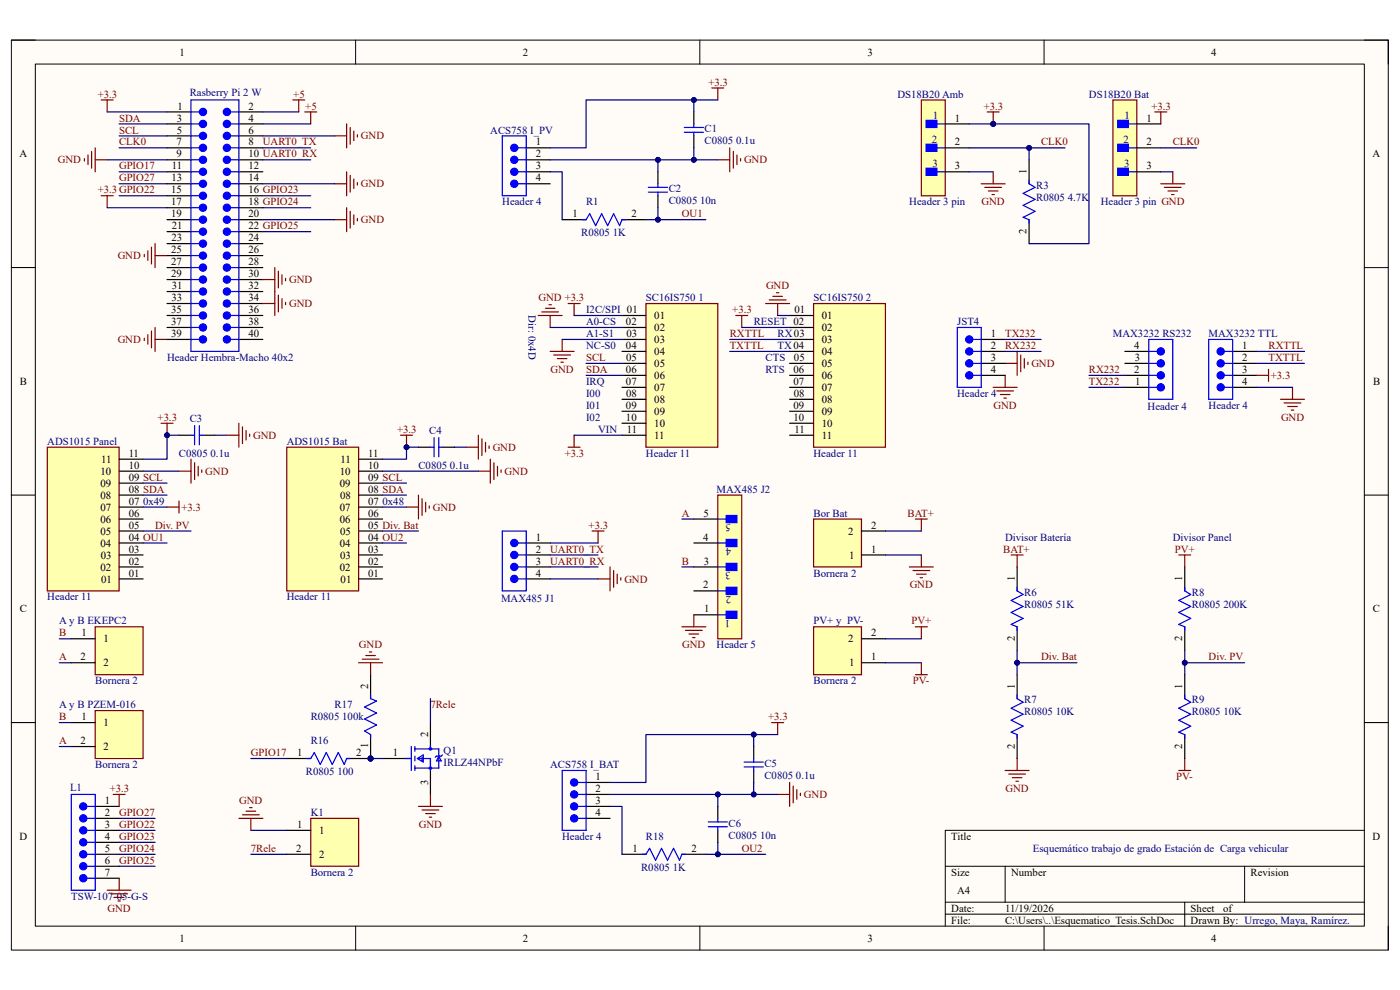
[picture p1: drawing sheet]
<svg xmlns="http://www.w3.org/2000/svg" width="297mm" height="210mm" viewBox="0 0 297 210" stroke-linecap="round" stroke-linejoin="round" font-family="sans-serif">
<defs><g id="words">
<g font-size="2.3">
<text x="38.1" y="11.8">1</text>
<text x="110.9" y="11.8">2</text>
<text x="184" y="11.8">3</text>
<text x="256.9" y="11.8">4</text>
<text x="37.6" y="23.2">1</text>
<text x="52.7" y="23.2">2</text>
<text x="37.5" y="28.3">5</text>
<text x="37.5" y="25.8">3</text>
<text x="52.7" y="28.3">6</text>
<text x="52.7" y="25.8">4</text>
<text x="202.6" y="25.8">1</text>
<text x="243.2" y="25.8">1</text>
<text x="4.1" y="33.4">A</text>
<text x="36.4" y="35.9">11</text>
<text x="37.4" y="30.9">7</text>
<text x="37.4" y="33.4">9</text>
<text x="52.7" y="30.9">8</text>
<text x="52.7" y="33.4">10 UART0_RX</text>
<text x="52.7" y="35.9">12</text>
<text x="113.7" y="30.9">1</text>
<text x="113.7" y="33.4">2</text>
<text x="113.7" y="35.9">3</text>
<text x="202.6" y="30.9">2</text>
<text x="202.6" y="35.9">3</text>
<text x="243.2" y="30.9">2</text>
<text x="243.2" y="35.9">3</text>
<text x="291.2" y="33.4">A</text>
<text x="36.3" y="41">15</text>
<text x="36.4" y="38.5">13</text>
<text x="52.7" y="38.5">14</text>
<text x="52.7" y="41">16 GPIO23</text>
<text x="113.7" y="38.5">4</text>
<text x="217.8" y="37" transform="rotate(-90 217.8 37)">1</text>
<text x="36.3" y="43.6">17</text>
<text x="36.3" y="46.1">19</text>
<text x="52.7" y="43.6">18 GPIO24</text>
<text x="52.7" y="46.1">20</text>
<text x="121.5" y="46.1">1</text>
<text x="134" y="46.1">2</text>
<text x="36.3" y="53.7">25</text>
<text x="36.4" y="51.2">23</text>
<text x="36.4" y="48.6">21</text>
<text x="52.7" y="48.6">22 GPIO25</text>
<text x="52.7" y="51.2">24</text>
<text x="52.7" y="53.7">26</text>
<text x="217.8" y="49.7" transform="rotate(-90 217.8 49.7)">2</text>
<text x="36.3" y="56.3">27</text>
<text x="36.3" y="58.8">29</text>
<text x="52.7" y="56.3">28</text>
<text x="52.7" y="58.8">30</text>
<text x="36.4" y="63.9">33</text>
<text x="36.4" y="61.3">31</text>
<text x="52.7" y="61.3">32</text>
<text x="52.7" y="63.9">34</text>
<text x="36.3" y="69">37</text>
<text x="36.3" y="71.5">39</text>
<text x="36.3" y="66.4">35</text>
<text x="52.7" y="66.4">36</text>
<text x="52.7" y="69">38</text>
<text x="52.7" y="71.5">40</text>
<text x="132.8" y="69">02</text>
<text x="132.9" y="71.5">03</text>
<text x="138.8" y="67.7">01</text>
<text x="138.8" y="70.2">02</text>
<text x="168.6" y="66.4">01</text>
<text x="174.4" y="67.7">01</text>
<text x="174.4" y="70.2">02</text>
<text x="210.2" y="71.5">1</text>
<text x="132.8" y="74">04</text>
<text x="132.8" y="76.6">05</text>
<text x="138.8" y="72.8">03</text>
<text x="138.8" y="75.3">04</text>
<text x="138.8" y="77.9">05</text>
<text x="168.4" y="76.6">05</text>
<text x="174.4" y="72.8">03</text>
<text x="174.4" y="75.3">04</text>
<text x="174.4" y="77.9">05</text>
<text x="210.2" y="74">2</text>
<text x="210.2" y="76.6">3</text>
<text x="240.6" y="74">4</text>
<text x="240.7" y="76.6">3</text>
<text x="263.5" y="74">1</text>
<text x="263.5" y="76.6">2</text>
<text x="4.2" y="81.7">B</text>
<text x="132.8" y="79.1">06</text>
<text x="132.8" y="81.7">07</text>
<text x="138.8" y="80.4">06</text>
<text x="138.8" y="82.9">07</text>
<text x="168.4" y="79.1">06</text>
<text x="168.4" y="81.7">07</text>
<text x="174.4" y="80.4">06</text>
<text x="174.4" y="82.9">07</text>
<text x="210.2" y="79.1">4</text>
<text x="240.6" y="79.1">2</text>
<text x="240.8" y="81.7">1</text>
<text x="263.5" y="79.1">3</text>
<text x="263.5" y="81.7">4</text>
<text x="291.3" y="81.7">B</text>
<text x="132.8" y="86.7">09</text>
<text x="132.8" y="89.3">10</text>
<text x="132.8" y="84.2">08</text>
<text x="138.8" y="85.5">08</text>
<text x="138.8" y="88">09</text>
<text x="168.4" y="86.7">09</text>
<text x="168.4" y="89.3">10</text>
<text x="168.4" y="84.2">08</text>
<text x="174.4" y="85.5">08</text>
<text x="174.4" y="88">09</text>
<text x="133" y="91.8">11</text>
<text x="138.8" y="90.6">10</text>
<text x="138.8" y="93.1">11</text>
<text x="168.6" y="91.8">11</text>
<text x="174.4" y="90.6">10</text>
<text x="174.4" y="93.1">11</text>
<text x="21.3" y="100.7">10</text>
<text x="21.5" y="98.2">11</text>
<text x="27.3" y="102">09 SCL</text>
<text x="27.3" y="99.4">10</text>
<text x="27.3" y="96.9">11</text>
<text x="72.1" y="100.7">10</text>
<text x="72.3" y="98.2">11</text>
<text x="78.1" y="102">09 SCL</text>
<text x="78.1" y="99.4">10</text>
<text x="78.1" y="96.9">11</text>
<text x="21.3" y="103.3">09</text>
<text x="21.3" y="105.8">08</text>
<text x="27.3" y="107.1">07</text>
<text x="27.3" y="104.5">08 SDA</text>
<text x="72.1" y="103.3">09</text>
<text x="72.1" y="105.8">08</text>
<text x="78.1" y="107.1">07</text>
<text x="78.1" y="104.5">08 SDA</text>
<text x="21.3" y="110.9">06</text>
<text x="21.3" y="108.3">07</text>
<text x="21.3" y="113.4">05</text>
<text x="27.3" y="112.1">05</text>
<text x="27.3" y="109.6">06</text>
<text x="72.1" y="110.9">06</text>
<text x="72.1" y="108.3">07</text>
<text x="72.1" y="113.4">05</text>
<text x="78.1" y="112.1">05 Div. Bat</text>
<text x="78.1" y="109.6">06</text>
<text x="149.3" y="109.6">5</text>
<text x="179.9" y="113.4">2</text>
<text x="184.8" y="112.1">2</text>
<text x="21.3" y="116">04</text>
<text x="21.4" y="118.5">03</text>
<text x="27.3" y="119.8">02</text>
<text x="27.3" y="117.2">03</text>
<text x="27.3" y="114.7">04 OU1</text>
<text x="72.1" y="116">04</text>
<text x="72.2" y="118.5">03</text>
<text x="78.1" y="119.8">02</text>
<text x="78.1" y="117.2">03</text>
<text x="78.1" y="114.7">04 OU2</text>
<text x="113.7" y="114.7">1</text>
<text x="113.7" y="117.2">2</text>
<text x="113.7" y="119.8">3</text>
<text x="149.2" y="114.7">4</text>
<text x="149.3" y="119.8">3</text>
<text x="180.1" y="118.5">1</text>
<text x="184.8" y="117.2">1</text>
<text x="21.3" y="121">02</text>
<text x="21.5" y="123.6">01</text>
<text x="27.3" y="122.3">01</text>
<text x="72.1" y="121">02</text>
<text x="72.3" y="123.6">01</text>
<text x="78.1" y="122.3">01</text>
<text x="113.7" y="122.3">4</text>
<text x="149.2" y="124.8">2</text>
<text x="215.3" y="123.3" transform="rotate(-90 215.3 123.3)">1</text>
<text x="250.8" y="123.3" transform="rotate(-90 250.8 123.3)">1</text>
<text x="4.2" y="129.9">C</text>
<text x="149.4" y="129.9">1</text>
<text x="291.3" y="129.9">C</text>
<text x="17.3" y="135">1</text>
<text x="22" y="136.3">1</text>
<text x="179.9" y="136.3">2</text>
<text x="184.8" y="135">2</text>
<text x="215.3" y="136.1" transform="rotate(-90 215.3 136.1)">2</text>
<text x="250.8" y="136.1" transform="rotate(-90 250.8 136.1)">2</text>
<text x="17.1" y="140.1">2</text>
<text x="22" y="141.4">2</text>
<text x="180.1" y="141.4">1</text>
<text x="184.8" y="140.1">1</text>
<text x="78.1" y="146.2" transform="rotate(-90 78.1 146.2)">2</text>
<text x="215.3" y="146.2" transform="rotate(-90 215.3 146.2)">1</text>
<text x="250.8" y="146.2" transform="rotate(-90 250.8 146.2)">1</text>
<text x="17.3" y="152.8">1</text>
<text x="22" y="154.1">1</text>
<text x="17.1" y="157.9">2</text>
<text x="22" y="159.1">2</text>
<text x="63" y="160.4">1</text>
<text x="75.6" y="160.4">2</text>
<text x="78.1" y="158.7" transform="rotate(-90 78.1 158.7)">1</text>
<text x="83.4" y="160.4">1</text>
<text x="90.8" y="156.3" transform="rotate(-90 90.8 156.3)">2</text>
<text x="215.3" y="158.9" transform="rotate(-90 215.3 158.9)">2</text>
<text x="250.8" y="158.9" transform="rotate(-90 250.8 158.9)">2</text>
<text x="90.8" y="166.5" transform="rotate(-90 90.8 166.5)">3</text>
<text x="126.4" y="165.5">1</text>
<text x="22.2" y="170.6">1</text>
<text x="22.2" y="173.1">2</text>
<text x="126.4" y="168">2</text>
<text x="126.4" y="170.6">3</text>
<text x="126.4" y="173.1">4</text>
<text x="4.1" y="178.2">D</text>
<text x="22.2" y="175.6">3</text>
<text x="22.2" y="178.2">4</text>
<text x="63" y="175.6">1</text>
<text x="67.7" y="176.9">1</text>
<text x="201.8" y="178.2">Title</text>
<text x="291.2" y="178.2">D</text>
<text x="22.2" y="180.7">5</text>
<text x="22.2" y="183.3">6</text>
<text x="22.2" y="185.8">7</text>
<text x="62.8" y="180.7">2</text>
<text x="67.7" y="182">2</text>
<text x="134.2" y="180.7">1</text>
<text x="146.7" y="180.7">2</text>
<text x="201.8" y="185.8">Size</text>
<text x="214.5" y="185.8">Number</text>
<text x="265.3" y="185.8">Revision</text>
<text x="203.1" y="189.6">A4</text>
<text x="201.8" y="193.4">Date:</text>
<text x="201.8" y="196">File:</text>
<text x="213.2" y="196">C:\Users\..\Esquematico_Tesis.SchDoc</text>
<text x="213.2" y="193.4">11/19/2026</text>
<text x="252.6" y="193.4">Sheet</text>
<text x="252.6" y="196">Drawn By: Urrego, Maya, Ramírez.</text>
<text x="259.5" y="193.4">of</text>
<text x="38.1" y="199.8">1</text>
<text x="110.9" y="199.8">2</text>
<text x="184" y="199.8">3</text>
<text x="256.9" y="199.8">4</text>
</g>
<g font-size="2.3" fill="#800000">
<text x="20.7" y="20.7">+3.3</text>
<text x="62.2" y="20.7">+5</text>
<text x="64.8" y="23.2">+5</text>
<text x="150.3" y="18.2">+3.3</text>
<text x="208.7" y="23.2">+3.3</text>
<text x="244.3" y="23.2">+3.3</text>
<text x="25.3" y="25.8">SDA</text>
<text x="25.3" y="28.3">SCL</text>
<text x="76.6" y="29.6">GND</text>
<text x="12.3" y="34.7">GND</text>
<text x="25.3" y="30.9">CLK0</text>
<text x="25.3" y="35.9">GPIO17</text>
<text x="55.8" y="30.9">UART0_TX</text>
<text x="157.9" y="34.7">GND</text>
<text x="220.9" y="30.9">CLK0</text>
<text x="248.8" y="30.9">CLK0</text>
<text x="20.7" y="41">+3.3GPIO22</text>
<text x="25.3" y="38.5">GPIO27</text>
<text x="76.6" y="39.8">GND</text>
<text x="76.6" y="47.4">GND</text>
<text x="144.7" y="46.1">OU1</text>
<text x="208.2" y="43.6">GND</text>
<text x="25" y="55">GND</text>
<text x="61.3" y="65.2">GND</text>
<text x="61.3" y="60.1">GND</text>
<text x="114.3" y="63.9">GND +3.3</text>
<text x="162.5" y="61.3">GND</text>
<text x="154.8" y="71.5">RXTTL</text>
<text x="155.4" y="66.4">+3.3</text>
<text x="213.2" y="71.5">TX232</text>
<text x="25" y="72.8">GND</text>
<text x="124.3" y="76.6">SCL</text>
<text x="154.8" y="74">TXTTL</text>
<text x="213.2" y="74">RX232</text>
<text x="218.8" y="77.9">GND</text>
<text x="269.1" y="76.6">TXTTL</text>
<text x="269.1" y="74">RXTTL</text>
<text x="116.8" y="79.1">GND</text>
<text x="124.3" y="79.1">SDA</text>
<text x="231" y="79.1">RX232</text>
<text x="231" y="81.7">TX232</text>
<text x="269.6" y="80.4">+3.3</text>
<text x="33.4" y="89.3">+3.3</text>
<text x="210.8" y="86.7">GND</text>
<text x="271.8" y="89.3">GND</text>
<text x="53.7" y="93.1">GND</text>
<text x="84.2" y="91.8">+3.3</text>
<text x="104.5" y="95.6">GND</text>
<text x="43.6" y="100.7">GND</text>
<text x="107.1" y="100.7">GND</text>
<text x="119.8" y="96.9">+3.3</text>
<text x="32.9" y="112.1">Div. PV</text>
<text x="38.5" y="108.3">+3.3</text>
<text x="91.8" y="108.3">GND</text>
<text x="124.9" y="112.1">+3.3</text>
<text x="144.7" y="109.6">A</text>
<text x="192.5" y="109.6">BAT+</text>
<text x="116.7" y="117.2">UART0_TX</text>
<text x="116.7" y="119.8">UART0_RX</text>
<text x="144.7" y="119.8">B</text>
<text x="212.9" y="117.2">BAT+</text>
<text x="249.3" y="117.2">PV+</text>
<text x="132.5" y="123.6">GND</text>
<text x="193" y="124.8">GND</text>
<text x="12.6" y="135">B</text>
<text x="76.2" y="137.5">GND</text>
<text x="144.7" y="137.5">GND</text>
<text x="193.4" y="132.5">PV+</text>
<text x="12.6" y="140.1">A</text>
<text x="220.9" y="140.1">Div. Bat</text>
<text x="256.4" y="140.1">Div. PV</text>
<text x="193.7" y="145.2">PV-</text>
<text x="12.6" y="152.8">B</text>
<text x="91.3" y="150.2">7Rele</text>
<text x="163" y="152.8">+3.3</text>
<text x="12.6" y="157.9">A</text>
<text x="53.2" y="160.4">GPIO17</text>
<text x="249.6" y="165.5">PV-</text>
<text x="23.3" y="168">+3.3</text>
<text x="25.3" y="173.1">GPIO27</text>
<text x="50.8" y="170.6">GND</text>
<text x="170.6" y="169.3">GND</text>
<text x="213.3" y="168">GND</text>
<text x="25.3" y="175.6">GPIO22</text>
<text x="25.3" y="178.2">GPIO23</text>
<text x="88.9" y="175.6">GND</text>
<text x="25.3" y="180.7">GPIO24</text>
<text x="25.3" y="183.3">GPIO25</text>
<text x="53.2" y="180.7">7Rele</text>
<text x="157.4" y="180.7">OU2</text>
<text x="22.8" y="193.4">GND</text>
</g>
<g font-size="2.3" fill="#000080">
<text x="40.3" y="20.4">Rasberry Pi 2 W</text>
<text x="190.4" y="20.7">DS18B20 Amb</text>
<text x="231" y="20.7">DS18B20 Bat</text>
<text x="104" y="28.3">ACS758 I_PV</text>
<text x="149.5" y="28.1">C1</text>
<text x="197.9" y="25.3">1</text>
<text x="238.5" y="25.3">1</text>
<text x="149.5" y="30.6">C0805 0.1u</text>
<text x="197.7" y="30.4">2</text>
<text x="197.8" y="35.4">3</text>
<text x="238.3" y="30.4">2</text>
<text x="238.5" y="35.4">3</text>
<text x="141.9" y="40.8">C2</text>
<text x="219.8" y="40">R3</text>
<text x="106.6" y="43.6">Header 4</text>
<text x="124.3" y="43.6">R1</text>
<text x="141.9" y="43.3">C0805 10n</text>
<text x="192.9" y="43.6">Header 3 pin</text>
<text x="219.8" y="42.5">R0805 4.7K</text>
<text x="233.6" y="43.6">Header 3 pin GND</text>
<text x="123.3" y="50.2">R0805 1K</text>
<text x="137" y="63.9">SC16IS750 1</text>
<text x="172.6" y="63.9">SC16IS750 2</text>
<text x="112.1" y="66.9" transform="rotate(90 112.1 66.9)">Dir: 0x4D</text>
<text x="124.3" y="69">A0-CS</text>
<text x="124.3" y="66.4">I2C/SPI 01</text>
<text x="124.3" y="71.5">A1-S1</text>
<text x="159.9" y="69">RESET 02</text>
<text x="165" y="71.5">RX03</text>
<text x="203.1" y="69">JST4</text>
<text x="236.1" y="71.5">MAX3232 RS232</text>
<text x="256.4" y="71.5">MAX3232 TTL</text>
<text x="35.4" y="76.6">Header Hembra-Macho 40x2</text>
<text x="124.3" y="74">NC-S0</text>
<text x="162.4" y="76.6">CTS</text>
<text x="165" y="74">TX04</text>
<text x="124.3" y="81.7">IRQ</text>
<text x="162.4" y="79.1">RTS</text>
<text x="40.3" y="89.5">C3</text>
<text x="124.3" y="84.2">I00</text>
<text x="124.3" y="86.7">I01</text>
<text x="124.3" y="89.3">I02</text>
<text x="203.1" y="84.2">Header 4</text>
<text x="243.5" y="87">Header 4</text>
<text x="256.4" y="86.7">Header 4</text>
<text x="10" y="94.4">ADS1015 Panel</text>
<text x="60.8" y="94.4">ADS1015 Bat</text>
<text x="91.1" y="92.1">C4</text>
<text x="126.9" y="91.8">VIN</text>
<text x="38" y="96.9">C0805 0.1u</text>
<text x="88.8" y="99.4">C0805 0.1u</text>
<text x="137" y="96.9">Header 11</text>
<text x="172.6" y="96.9">Header 11</text>
<text x="30.4" y="107.1">0x49</text>
<text x="81.2" y="107.1">0x48</text>
<text x="152" y="104.5">MAX485 J2</text>
<text x="155" y="111.1" transform="rotate(-180 155 111.1)">5</text>
<text x="172.6" y="109.6">Bor Bat</text>
<text x="155.2" y="116.2" transform="rotate(-180 155.2 116.2)">4</text>
<text x="213.2" y="114.7">Divisor Batería</text>
<text x="248.8" y="114.7">Divisor Panel</text>
<text x="155" y="121.3" transform="rotate(-180 155 121.3)">3</text>
<text x="172.6" y="122.3">Bornera 2</text>
<text x="10" y="127.4">Header 11</text>
<text x="60.8" y="127.4">Header 11</text>
<text x="106.3" y="127.6">MAX485 J1</text>
<text x="154.9" y="131.4" transform="rotate(-180 154.9 131.4)">1</text>
<text x="155.1" y="126.4" transform="rotate(-180 155.1 126.4)">2</text>
<text x="217.3" y="126.4">R6</text>
<text x="217.3" y="128.9">R0805 51K</text>
<text x="252.9" y="126.4">R8</text>
<text x="252.9" y="128.9">R0805 200K</text>
<text x="12.6" y="132.5">A y B EKEPC2</text>
<text x="152" y="137.5">Header 5</text>
<text x="172.6" y="132.5">PV+ y PV-</text>
<text x="20.2" y="145.2">Bornera 2</text>
<text x="172.6" y="145.2">Bornera 2</text>
<text x="217.3" y="149.2">R7</text>
<text x="252.9" y="149.2">R9</text>
<text x="12.6" y="150.2">A y B PZEM-016</text>
<text x="65.9" y="152.8">R0805 100k</text>
<text x="71" y="150.2">R17</text>
<text x="217.3" y="151.8">R0805 10K</text>
<text x="252.9" y="151.8">R0805 10K</text>
<text x="65.9" y="157.9">R16</text>
<text x="94.1" y="159.9">Q1</text>
<text x="14.9" y="167.8">L1</text>
<text x="20.2" y="162.9">Bornera 2</text>
<text x="64.9" y="164.5">R0805 100</text>
<text x="94.1" y="162.4">IRLZ44NPbF</text>
<text x="116.7" y="162.9">ACS758 I_BAT</text>
<text x="162.2" y="162.7">C5</text>
<text x="162.2" y="165.2">C0805 0.1u</text>
<text x="65.9" y="173.1">K1</text>
<text x="119.3" y="178.2">Header 4</text>
<text x="137" y="178.2">R18</text>
<text x="154.6" y="175.4">C6</text>
<text x="154.6" y="177.9">C0805 10n</text>
<text x="65.9" y="185.8">Bornera 2</text>
<text x="136" y="184.8">R0805 1K</text>
<text x="219.1" y="180.7">Esquemático trabajo de grado Estación de Carga vehicular</text>
<text x="15.1" y="190.9">TSW-107-05-G-S</text>
</g>
</g></defs>
<path d="M2.4 8.5h292.1v193h-292.1z" fill-rule="evenodd" fill="#fffcf8"/>
<path d="M2.4 8.5h292.1v193h-292.1z" fill="none" stroke="#000" stroke-width=".21"/>
<path d="M7.5 13.6h281.9v182.9h-281.9z" fill-rule="evenodd" fill="#fffcf8"/>
<g fill="none" stroke="#000" stroke-width=".21">
<path d="M2.4 8.5h5.1M7.5 13.6h281.9v182.9h-281.9zM75.4 8.5v5.1M148.5 8.5v5.1M221.5 8.5v5.1M289.4 8.5h5.1v5.1M2.4 56.8h5.1M289.4 56.8h5.1M2.4 105h5.1M289.4 105h5.1M2.4 153.3h5.1M289.4 153.3h5.1"/>
<path d="M289.4 176.1h-88.9v20.4M75.4 196.5v5M148.5 196.5v5M200.5 183.8h88.9M200.5 191.4h88.9M200.5 193.9h88.9M213.2 183.8v7.6M221.5 196.5v5M251.3 191.4v5.1M264 183.8v7.6M294.5 196.5v5"/>
</g>
<g fill="none" stroke="#800000" stroke-width=".25">
<path d="M17.9 33.6v.6M18.7 32.9v2M19.4 32.1v3.6M20.2 31.4v5M20.2 33.9h2.5M21.5 21.2h2.5M22.7 21.2v2.5M62.1 21.2h2.5M63.4 21.2v2.5M245 23.7h2.5M246.3 23.7v2.6M246.3 39h5"/>
<path d="M247 39.8h3.6M248.8 36.4v2.6M247.8 40.5h2M248.5 41.3h.6M38 99.9h2.5M40.5 97.4v5.1M41.3 98.2v3.5M42 98.9v2.1M42.8 99.7v.5M35.4 107.6h2.6M38 106.3v2.5M86.2 107.6h2.6"/>
<path d="M88.8 105v5.1M89.5 105.8v3.5M90.3 106.6v2M91.1 107.3v.5"/>
</g>
<path d="M111.6 31.4h5.1M111.6 33.9h5.1M111.6 36.4h5.1M111.6 39h5.1" fill="none" stroke="#000" stroke-width=".25"/>
<path d="M109.9 31.4h1.7" fill="none" stroke="#00f" stroke-width=".25"/>
<circle cx="109.1" cy="31.4" r=".76" fill="#00f"/>
<g fill="none" stroke="#00f" stroke-width=".25">
<path d="M106.6 28.8h5v12.7h-5zM109.9 33.9h1.7"/>
<circle cx="109.1" cy="31.4" r=".76"/>
</g>
<circle cx="109.1" cy="33.9" r=".76" fill="#00f"/>
<g fill="none" stroke="#00f" stroke-width=".25">
<path d="M109.9 36.4h1.7M109.9 39h1.7"/>
<circle cx="109.1" cy="33.9" r=".76"/>
</g>
<circle cx="109.1" cy="36.4" r=".76" fill="#00f"/>
<circle cx="109.1" cy="36.4" r=".76" fill="none" stroke="#00f" stroke-width=".25"/>
<circle cx="109.1" cy="39" r=".76" fill="#00f"/>
<circle cx="109.1" cy="39" r=".76" fill="none" stroke="#00f" stroke-width=".25"/>
<path d="M152.3 33.9h2.5M154.8 31.4v5M155.6 32.1v3.6M156.3 32.9v2M157.1 33.6v.6" fill="none" stroke="#800000" stroke-width=".25"/>
<path d="M236.1 21.2h5.1v20.3h-5.1z" fill-rule="evenodd" fill="#ffffb0"/>
<path d="M236.1 21.2h5.1v20.3h-5.1z" fill="none" stroke="#800000" stroke-width=".25"/>
<path d="M237.1 25.5h2.3v1.6h-2.3z" fill-rule="evenodd" fill="#00f"/>
<path d="M237.1 25.5h2.3v1.6h-2.3zM239.4 26.3h1.8" fill="none" stroke="#00f" stroke-width=".25"/>
<path d="M237.1 30.6h2.3v1.5h-2.3z" fill-rule="evenodd" fill="#00f"/>
<path d="M237.1 30.6h2.3v1.5h-2.3zM239.4 31.4h1.8" fill="none" stroke="#00f" stroke-width=".25"/>
<path d="M237.1 35.7h2.3v1.5h-2.3z" fill-rule="evenodd" fill="#00f"/>
<path d="M237.1 35.7h2.3v1.5h-2.3zM239.4 36.4h1.8" fill="none" stroke="#00f" stroke-width=".25"/>
<path d="M241.2 26.3h5.1M241.2 31.4h5.1M241.2 36.4h5.1" fill="none" stroke="#000" stroke-width=".25"/>
<path d="M208.2 39h5M208.9 39.8h3.6M210.7 36.4v2.6M209.7 40.5h2M210.4 41.3h.6" fill="none" stroke="#800000" stroke-width=".25"/>
<path d="M195.5 21.2h5v20.3h-5z" fill-rule="evenodd" fill="#ffffb0"/>
<path d="M195.5 21.2h5v20.3h-5z" fill="none" stroke="#800000" stroke-width=".25"/>
<path d="M196.5 25.5h2.3v1.6h-2.3z" fill-rule="evenodd" fill="#00f"/>
<path d="M196.5 25.5h2.3v1.6h-2.3zM198.8 26.3h1.7" fill="none" stroke="#00f" stroke-width=".25"/>
<path d="M196.5 30.6h2.3v1.5h-2.3z" fill-rule="evenodd" fill="#00f"/>
<path d="M196.5 30.6h2.3v1.5h-2.3zM198.8 31.4h1.7" fill="none" stroke="#00f" stroke-width=".25"/>
<path d="M196.5 35.7h2.3v1.5h-2.3z" fill-rule="evenodd" fill="#00f"/>
<path d="M196.5 35.7h2.3v1.5h-2.3zM198.8 36.4h1.7" fill="none" stroke="#00f" stroke-width=".25"/>
<path d="M200.5 26.3h5.1M200.5 31.4h5.1M200.5 36.4h5.1" fill="none" stroke="#000" stroke-width=".25"/>
<path d="M137 64.4h15.3v30.5h-15.3z" fill-rule="evenodd" fill="#ffffb0"/>
<path d="M137 64.4h15.3v30.5h-15.3z" fill="none" stroke="#800000" stroke-width=".25"/>
<path d="M132 66.9h5M132 69.5h5M132 72h5M132 74.5h5M132 77.1h5M132 79.6h5M132 82.2h5M132 84.7h5M132 87.2h5M132 89.8h5M132 92.3h5" fill="none" stroke="#000" stroke-width=".25"/>
<path d="M172.6 64.4h15.2v30.5h-15.2z" fill-rule="evenodd" fill="#ffffb0"/>
<path d="M162.4 64.4h5.1M163.2 63.6h3.6M164 62.9h2M164.7 62.1h.5M165 64.4v2.5M172.6 64.4h15.2v30.5h-15.2z" fill="none" stroke="#800000" stroke-width=".25"/>
<g fill="none" stroke="#000" stroke-width=".25">
<path d="M167.5 66.9h5.1M167.5 69.5h5.1M167.5 72h5.1M167.5 74.5h5.1M167.5 77.1h5.1M167.5 79.6h5.1M261.5 74.5h5.1M261.5 77.1h5.1M261.5 79.6h5.1M167.5 82.2h5.1M167.5 84.7h5.1M167.5 87.2h5.1"/>
<path d="M167.5 89.8h5.1M167.5 92.3h5.1M261.5 82.2h5.1"/>
</g>
<path d="M259.7 74.5h1.8" fill="none" stroke="#00f" stroke-width=".25"/>
<circle cx="259" cy="74.5" r=".76" fill="#00f"/>
<g fill="none" stroke="#00f" stroke-width=".25">
<path d="M256.4 72h5.1v12.7h-5.1zM259.7 77.1h1.8"/>
<circle cx="259" cy="74.5" r=".76"/>
</g>
<circle cx="259" cy="77.1" r=".76" fill="#00f"/>
<g fill="none" stroke="#00f" stroke-width=".25">
<path d="M259.7 79.6h1.8M259.7 82.2h1.8"/>
<circle cx="259" cy="77.1" r=".76"/>
</g>
<circle cx="259" cy="79.6" r=".76" fill="#00f"/>
<circle cx="259" cy="79.6" r=".76" fill="none" stroke="#00f" stroke-width=".25"/>
<circle cx="259" cy="82.2" r=".76" fill="#00f"/>
<g fill="none" stroke="#00f" stroke-width=".25">
<path d="M109.9 115.2h1.7"/>
<circle cx="259" cy="82.2" r=".76"/>
</g>
<path d="M156.1 66.9h2.5M157.4 66.9v2.6M120.5 94.9h2.6M121.8 92.3v2.6" fill="none" stroke="#800000" stroke-width=".25"/>
<path d="M111.6 115.2h5.1M111.6 117.7h5.1M111.6 120.3h5.1M111.6 122.8h5.1" fill="none" stroke="#000" stroke-width=".25"/>
<circle cx="109.1" cy="115.2" r=".76" fill="#00f"/>
<g fill="none" stroke="#00f" stroke-width=".25">
<path d="M106.6 112.6h5v12.7h-5zM109.9 117.7h1.7"/>
<circle cx="109.1" cy="115.2" r=".76"/>
</g>
<circle cx="109.1" cy="117.7" r=".76" fill="#00f"/>
<g fill="none" stroke="#00f" stroke-width=".25">
<path d="M109.9 120.3h1.7M109.9 122.8h1.7"/>
<circle cx="109.1" cy="117.7" r=".76"/>
</g>
<circle cx="109.1" cy="120.3" r=".76" fill="#00f"/>
<circle cx="109.1" cy="120.3" r=".76" fill="none" stroke="#00f" stroke-width=".25"/>
<circle cx="109.1" cy="122.8" r=".76" fill="#00f"/>
<circle cx="109.1" cy="122.8" r=".76" fill="none" stroke="#00f" stroke-width=".25"/>
<path d="M20.2 133h10.2v10.1h-10.2z" fill-rule="evenodd" fill="#ffffb0"/>
<path d="M20.2 133h10.2v10.1h-10.2z" fill="none" stroke="#800000" stroke-width=".25"/>
<path d="M15.1 135.5h5.1M15.1 140.6h5.1" fill="none" stroke="#000" stroke-width=".25"/>
<path d="M20.2 150.7h10.2v10.2h-10.2z" fill-rule="evenodd" fill="#ffffb0"/>
<path d="M20.2 150.7h10.2v10.2h-10.2z" fill="none" stroke="#800000" stroke-width=".25"/>
<path d="M238.6 79.6h5.1M238.6 77.1h5.1M238.6 74.5h5.1M238.6 82.2h5.1M15.1 153.3h5.1M15.1 158.4h5.1" fill="none" stroke="#000" stroke-width=".25"/>
<path d="M243.7 82.2h1.8" fill="none" stroke="#00f" stroke-width=".25"/>
<circle cx="246.3" cy="82.2" r=".76" fill="#00f"/>
<g fill="none" stroke="#00f" stroke-width=".25">
<path d="M243.7 72h5.1v12.7h-5.1zM243.7 79.6h1.8"/>
<circle cx="246.3" cy="82.2" r=".76"/>
</g>
<circle cx="246.3" cy="79.6" r=".76" fill="#00f"/>
<g fill="none" stroke="#00f" stroke-width=".25">
<path d="M243.7 77.1h1.8M243.7 74.5h1.8"/>
<circle cx="246.3" cy="79.6" r=".76"/>
</g>
<circle cx="246.3" cy="77.1" r=".76" fill="#00f"/>
<circle cx="246.3" cy="77.1" r=".76" fill="none" stroke="#00f" stroke-width=".25"/>
<circle cx="246.3" cy="74.5" r=".76" fill="#00f"/>
<circle cx="246.3" cy="74.5" r=".76" fill="none" stroke="#00f" stroke-width=".25"/>
<path d="M271.7 84.7h5M272.4 85.5h3.6M273.2 86.2h2M273.9 87h.6M274.2 82.2v2.5" fill="none" stroke="#800000" stroke-width=".25"/>
<path d="M172.6 110.1h10.2v10.2h-10.2z" fill-rule="evenodd" fill="#ffffb0"/>
<path d="M172.6 110.1h10.2v10.2h-10.2zM194.2 110.1h2.5M195.5 110.1v2.5M214.5 117.7h2.6M215.8 117.7v2.6" fill="none" stroke="#800000" stroke-width=".25"/>
<path d="M182.8 117.7h5M182.8 112.6h5" fill="none" stroke="#000" stroke-width=".25"/>
<path d="M172.6 133h10.2v10.1h-10.2z" fill-rule="evenodd" fill="#ffffb0"/>
<g fill="none" stroke="#800000" stroke-width=".25">
<path d="M209.4 23.7h2.6M210.7 23.7v2.6M101.5 99.9h2.5M104 97.4v5.1M104.8 98.2v3.5M105.5 98.9v2.1M106.3 99.7v.5M250.1 117.7h2.5M251.3 117.7v2.6M172.6 133h10.2v10.1h-10.2zM194.2 133h2.5M195.5 133v2.5"/>
<path d="M194.2 143.1h2.5M195.5 140.6v2.5M250.1 163.4h2.5M251.3 160.9v2.5"/>
</g>
<path d="M182.8 135.5h5M182.8 140.6h5" fill="none" stroke="#000" stroke-width=".25"/>
<circle cx="210.7" cy="26.3" r=".51" fill="#000080"/>
<circle cx="210.7" cy="26.3" r=".51" fill="none" stroke="#000080" stroke-width=".21"/>
<path d="M139.6 36.4v2.6M147.2 23.7v2.6M147.2 28.8v2.6M119.3 46.6h5M132 46.6h5M139.6 41.5v2.6M38 92.3h2.5M43.1 92.3h2.5" fill="none" stroke="#000" stroke-width=".25"/>
<g fill="none" stroke="#00f" stroke-width=".25">
<path d="M137.5 39.7h4.1M139.6 39v.7M145.2 27h4M145.2 28.1h4M147.2 26.3v.7M147.2 28.1v.7M123.6 46.6h.7l.8-1.3 1.3 2.6 1.2-2.6 1.3 2.6 1.3-2.6 1.3 2.6 .5-1.3h.7M137.5 40.8h4.1M139.6 40.8v.7M40.5 92.3h.8M41.3 90.3v4.1M42.3 90.3v4.1"/>
<path d="M42.3 92.3h.8"/>
</g>
<path d="M34.2 89.8h2.5M35.4 89.8v2.5" fill="none" stroke="#800000" stroke-width=".25"/>
<circle cx="35.4" cy="92.3" r=".51" fill="#000080"/>
<circle cx="35.4" cy="92.3" r=".51" fill="none" stroke="#000080" stroke-width=".21"/>
<path d="M48.1 92.3h2.6M50.7 89.8v5.1M51.4 90.6v3.5M52.2 91.3v2M53 92.1v.5M85 92.3h2.5M86.2 92.3v2.6" fill="none" stroke="#800000" stroke-width=".25"/>
<circle cx="86.2" cy="94.9" r=".51" fill="#000080"/>
<circle cx="86.2" cy="94.9" r=".51" fill="none" stroke="#000080" stroke-width=".21"/>
<g fill="none" stroke="#000" stroke-width=".25">
<path d="M35.4 23.7h5.1M35.4 28.8h5.1M35.4 26.3h5.1M35.4 31.4h5.1M35.4 33.9h5.1M35.4 36.4h5.1M35.4 39h5.1M50.7 23.7h5.1M50.7 28.8h5.1M50.7 26.3h5.1M50.7 31.4h5.1M50.7 33.9h5.1"/>
<path d="M50.7 36.4h5.1M50.7 39h5.1M35.4 41.5h5.1M35.4 44.1h5.1M35.4 46.6h5.1M35.4 49.1h5.1M35.4 51.7h5.1M35.4 54.2h5.1M35.4 56.8h5.1M35.4 59.3h5.1M50.7 41.5h5.1M50.7 44.1h5.1"/>
<path d="M50.7 46.6h5.1M50.7 49.1h5.1M50.7 51.7h5.1M50.7 54.2h5.1M50.7 56.8h5.1M50.7 59.3h5.1M35.4 61.8h5.1M35.4 64.4h5.1M35.4 66.9h5.1M35.4 69.5h5.1M35.4 72h5.1M50.7 61.8h5.1"/>
<path d="M50.7 64.4h5.1M50.7 66.9h5.1M50.7 69.5h5.1M50.7 72h5.1M88.8 94.9h2.5M93.9 94.9h2.5M215.8 120.3v5M215.8 133v5M251.3 120.3v5M251.3 133v5M215.8 143.1v5.1M215.8 155.8v5.1"/>
<path d="M251.3 143.1v5.1M251.3 155.8v5.1"/>
</g>
<path d="M40.5 23.7h1.8M91.3 94.9h.8M92.1 92.8v4.1M93.1 92.8v4.1M93.1 94.9h.8M215.8 124.6v.7l1.3 .8-2.6 1.3 2.6 1.3-2.6 1.2 2.6 1.3-2.6 1.3 1.3 .5v.7M251.3 124.6v.7l1.3 .8-2.5 1.3 2.5 1.3-2.5 1.2 2.5 1.3-2.5 1.3 1.2 .5v.7M215.8 147.4v.8l1.3 .8-2.6 1.2 2.6 1.3-2.6 1.3 2.6 1.3-2.6 1.2 1.3 .5v.8M251.3 147.4v.8l1.3 .8-2.5 1.2 2.5 1.3-2.5 1.3 2.5 1.3-2.5 1.2 1.2 .5v.8" fill="none" stroke="#00f" stroke-width=".25"/>
<g fill="none" stroke="#800000" stroke-width=".25">
<path d="M114.2 66.9h5.1M114.9 66.2h3.6M115.7 65.4h2M116.5 64.6h.5M116.7 66.9v2.6M116.7 74.5h5.1M117.5 75.3h3.5M118.2 76.1h2.1M119 76.8h.5M119.3 72v2.5M120.5 64.4h2.6M121.8 64.4v2.5"/>
<path d="M98.9 94.9h2.6M101.5 92.3v5.1M102.2 93.1v3.5M103 93.9v2M103.8 94.6v.5"/>
</g>
<circle cx="43.1" cy="23.7" r=".76" fill="#00f"/>
<g fill="none" stroke="#00f" stroke-width=".25">
<path d="M40.5 21.2h10.2v53.3h-10.2zM48.9 23.7h1.8"/>
<circle cx="43.1" cy="23.7" r=".76"/>
</g>
<circle cx="48.1" cy="23.7" r=".76" fill="#00f"/>
<g fill="none" stroke="#00f" stroke-width=".25">
<path d="M40.5 26.3h1.8M40.5 28.8h1.8M40.5 31.4h1.8M48.9 26.3h1.8M48.9 28.8h1.8M48.9 31.4h1.8"/>
<circle cx="48.1" cy="23.7" r=".76"/>
</g>
<circle cx="43.1" cy="26.3" r=".76" fill="#00f"/>
<circle cx="43.1" cy="26.3" r=".76" fill="none" stroke="#00f" stroke-width=".25"/>
<circle cx="48.1" cy="26.3" r=".76" fill="#00f"/>
<circle cx="48.1" cy="26.3" r=".76" fill="none" stroke="#00f" stroke-width=".25"/>
<circle cx="43.1" cy="28.8" r=".76" fill="#00f"/>
<circle cx="43.1" cy="28.8" r=".76" fill="none" stroke="#00f" stroke-width=".25"/>
<circle cx="48.1" cy="28.8" r=".76" fill="#00f"/>
<circle cx="48.1" cy="28.8" r=".76" fill="none" stroke="#00f" stroke-width=".25"/>
<circle cx="43.1" cy="31.4" r=".76" fill="#00f"/>
<circle cx="43.1" cy="31.4" r=".76" fill="none" stroke="#00f" stroke-width=".25"/>
<circle cx="48.1" cy="31.4" r=".76" fill="#00f"/>
<g fill="none" stroke="#00f" stroke-width=".25">
<path d="M40.5 33.9h1.8M40.5 36.4h1.8M48.9 33.9h1.8M48.9 36.4h1.8"/>
<circle cx="48.1" cy="31.4" r=".76"/>
</g>
<circle cx="43.1" cy="33.9" r=".76" fill="#00f"/>
<circle cx="43.1" cy="33.9" r=".76" fill="none" stroke="#00f" stroke-width=".25"/>
<circle cx="48.1" cy="33.9" r=".76" fill="#00f"/>
<circle cx="48.1" cy="33.9" r=".76" fill="none" stroke="#00f" stroke-width=".25"/>
<circle cx="43.1" cy="36.4" r=".76" fill="#00f"/>
<circle cx="43.1" cy="36.4" r=".76" fill="none" stroke="#00f" stroke-width=".25"/>
<circle cx="48.1" cy="36.4" r=".76" fill="#00f"/>
<g fill="none" stroke="#00f" stroke-width=".25">
<path d="M40.5 39h1.8M48.9 39h1.8"/>
<circle cx="48.1" cy="36.4" r=".76"/>
</g>
<circle cx="43.1" cy="39" r=".76" fill="#00f"/>
<circle cx="43.1" cy="39" r=".76" fill="none" stroke="#00f" stroke-width=".25"/>
<circle cx="48.1" cy="39" r=".76" fill="#00f"/>
<g fill="none" stroke="#00f" stroke-width=".25">
<path d="M40.5 41.5h1.8M40.5 44.1h1.8M48.9 41.5h1.8M48.9 44.1h1.8"/>
<circle cx="48.1" cy="39" r=".76"/>
</g>
<circle cx="43.1" cy="41.5" r=".76" fill="#00f"/>
<circle cx="43.1" cy="41.5" r=".76" fill="none" stroke="#00f" stroke-width=".25"/>
<circle cx="48.1" cy="41.5" r=".76" fill="#00f"/>
<circle cx="48.1" cy="41.5" r=".76" fill="none" stroke="#00f" stroke-width=".25"/>
<circle cx="43.1" cy="44.1" r=".76" fill="#00f"/>
<circle cx="43.1" cy="44.1" r=".76" fill="none" stroke="#00f" stroke-width=".25"/>
<circle cx="48.1" cy="44.1" r=".76" fill="#00f"/>
<g fill="none" stroke="#00f" stroke-width=".25">
<path d="M40.5 46.6h1.8M48.9 46.6h1.8"/>
<circle cx="48.1" cy="44.1" r=".76"/>
</g>
<circle cx="43.1" cy="46.6" r=".76" fill="#00f"/>
<circle cx="43.1" cy="46.6" r=".76" fill="none" stroke="#00f" stroke-width=".25"/>
<circle cx="48.1" cy="46.6" r=".76" fill="#00f"/>
<g fill="none" stroke="#00f" stroke-width=".25">
<path d="M40.5 49.1h1.8M48.9 49.1h1.8"/>
<circle cx="48.1" cy="46.6" r=".76"/>
</g>
<circle cx="43.1" cy="49.1" r=".76" fill="#00f"/>
<circle cx="43.1" cy="49.1" r=".76" fill="none" stroke="#00f" stroke-width=".25"/>
<circle cx="48.1" cy="49.1" r=".76" fill="#00f"/>
<g fill="none" stroke="#00f" stroke-width=".25">
<path d="M40.5 51.7h1.8M40.5 54.2h1.8M48.9 51.7h1.8M48.9 54.2h1.8"/>
<circle cx="48.1" cy="49.1" r=".76"/>
</g>
<circle cx="43.1" cy="51.7" r=".76" fill="#00f"/>
<circle cx="43.1" cy="51.7" r=".76" fill="none" stroke="#00f" stroke-width=".25"/>
<circle cx="48.1" cy="51.7" r=".76" fill="#00f"/>
<circle cx="48.1" cy="51.7" r=".76" fill="none" stroke="#00f" stroke-width=".25"/>
<circle cx="43.1" cy="54.2" r=".76" fill="#00f"/>
<circle cx="43.1" cy="54.2" r=".76" fill="none" stroke="#00f" stroke-width=".25"/>
<circle cx="48.1" cy="54.2" r=".76" fill="#00f"/>
<g fill="none" stroke="#00f" stroke-width=".25">
<path d="M40.5 56.8h1.8M48.9 56.8h1.8"/>
<circle cx="48.1" cy="54.2" r=".76"/>
</g>
<circle cx="43.1" cy="56.8" r=".76" fill="#00f"/>
<circle cx="43.1" cy="56.8" r=".76" fill="none" stroke="#00f" stroke-width=".25"/>
<circle cx="48.1" cy="56.8" r=".76" fill="#00f"/>
<g fill="none" stroke="#00f" stroke-width=".25">
<path d="M40.5 59.3h1.8M48.9 59.3h1.8M40.5 61.8h1.8M48.9 61.8h1.8"/>
<circle cx="48.1" cy="56.8" r=".76"/>
</g>
<circle cx="43.1" cy="59.3" r=".76" fill="#00f"/>
<circle cx="43.1" cy="59.3" r=".76" fill="none" stroke="#00f" stroke-width=".25"/>
<circle cx="48.1" cy="59.3" r=".76" fill="#00f"/>
<circle cx="48.1" cy="59.3" r=".76" fill="none" stroke="#00f" stroke-width=".25"/>
<circle cx="43.1" cy="61.8" r=".76" fill="#00f"/>
<circle cx="43.1" cy="61.8" r=".76" fill="none" stroke="#00f" stroke-width=".25"/>
<circle cx="48.1" cy="61.8" r=".76" fill="#00f"/>
<g fill="none" stroke="#00f" stroke-width=".25">
<path d="M40.5 64.4h1.8M48.9 64.4h1.8"/>
<circle cx="48.1" cy="61.8" r=".76"/>
</g>
<circle cx="43.1" cy="64.4" r=".76" fill="#00f"/>
<circle cx="43.1" cy="64.4" r=".76" fill="none" stroke="#00f" stroke-width=".25"/>
<circle cx="48.1" cy="64.4" r=".76" fill="#00f"/>
<g fill="none" stroke="#00f" stroke-width=".25">
<path d="M40.5 66.9h1.8M48.9 66.9h1.8"/>
<circle cx="48.1" cy="64.4" r=".76"/>
</g>
<circle cx="43.1" cy="66.9" r=".76" fill="#00f"/>
<circle cx="43.1" cy="66.9" r=".76" fill="none" stroke="#00f" stroke-width=".25"/>
<circle cx="48.1" cy="66.9" r=".76" fill="#00f"/>
<g fill="none" stroke="#00f" stroke-width=".25">
<path d="M40.5 69.5h1.8M40.5 72h1.8M48.9 69.5h1.8M48.9 72h1.8"/>
<circle cx="48.1" cy="66.9" r=".76"/>
</g>
<circle cx="43.1" cy="69.5" r=".76" fill="#00f"/>
<circle cx="43.1" cy="69.5" r=".76" fill="none" stroke="#00f" stroke-width=".25"/>
<circle cx="48.1" cy="69.5" r=".76" fill="#00f"/>
<circle cx="48.1" cy="69.5" r=".76" fill="none" stroke="#00f" stroke-width=".25"/>
<circle cx="43.1" cy="72" r=".76" fill="#00f"/>
<circle cx="43.1" cy="72" r=".76" fill="none" stroke="#00f" stroke-width=".25"/>
<circle cx="48.1" cy="72" r=".76" fill="#00f"/>
<circle cx="48.1" cy="72" r=".76" fill="none" stroke="#00f" stroke-width=".25"/>
<path d="M10 94.9h15.3v30.4h-15.3z" fill-rule="evenodd" fill="#ffffb0"/>
<path d="M10 94.9h15.3v30.4h-15.3z" fill="none" stroke="#800000" stroke-width=".25"/>
<path d="M25.3 99.9h5.1M25.3 97.4h5.1M25.3 117.7h5.1M25.3 115.2h5.1M25.3 112.6h5.1M25.3 110.1h5.1M25.3 107.6h5.1M25.3 105h5.1M25.3 102.5h5.1M25.3 122.8h5.1M25.3 120.3h5.1" fill="none" stroke="#000" stroke-width=".25"/>
<path d="M60.8 94.9h15.3v30.4h-15.3z" fill-rule="evenodd" fill="#ffffb0"/>
<g fill="none" stroke="#800000" stroke-width=".25">
<path d="M71 39h2.5M71 28.8h2.5M73.5 26.3v5.1M73.5 36.4v5.1M74.3 27v3.6M74.3 37.2v3.6M75.1 27.8v2M75.1 38v2M75.8 28.6v.5M75.8 38.7v.5M21.5 41.5h2.5M22.7 41.5v2.6"/>
<path d="M30.6 54v.5M31.4 53.2v2M32.1 52.4v3.6M32.9 51.7v5.1M32.9 54.2h2.5M55.8 59.3h2.5M58.3 56.8v10.1M59.1 57.5v3.6M59.8 58.3v2M60.6 59.1v.5M71 46.6h2.5M73.5 44.1v5"/>
<path d="M74.3 44.8v3.6M75.1 45.6v2M75.8 46.3v.6M30.6 71.8v.5M31.4 71v2M32.1 70.2v3.6M32.9 69.5v5M32.9 72h2.5M55.8 64.4h2.5M59.1 62.6v3.6M59.8 63.4v2M60.6 64.1v.5"/>
<path d="M213.2 77.1h2.6M213.2 79.6v2.6M215.8 74.5v5.1M216.5 75.3v3.6M217.3 76.1v2M218.1 76.8v.5M60.8 94.9h15.3v30.4h-15.3zM210.7 82.2h5.1M211.5 82.9h3.5M212.2 83.7h2.1M213 84.5h.5M125.6 112.6h2.5"/>
<path d="M126.9 112.6v2.6M126.9 122.8h2.5M129.4 120.3v5M130.2 121v3.6M130.9 121.8v2M131.7 122.6v.5"/>
</g>
<g fill="none" stroke="#000" stroke-width=".25">
<path d="M218.3 33.9v5.1M218.3 46.6v5.1M76.1 99.9h5.1M76.1 97.4h5.1M76.1 117.7h5.1M76.1 115.2h5.1M76.1 112.6h5.1M76.1 110.1h5.1M76.1 107.6h5.1M76.1 105h5.1M76.1 102.5h5.1M76.1 122.8h5.1"/>
<path d="M76.1 120.3h5.1"/>
</g>
<path d="M218.3 38.2v.8l1.3 .8-2.5 1.2 2.5 1.3-2.5 1.3 2.5 1.2-2.5 1.3 1.2 .5v.8" fill="none" stroke="#00f" stroke-width=".25"/>
<path d="M152.3 105h5.1v30.5h-5.1z" fill-rule="evenodd" fill="#ffffb0"/>
<path d="M152.3 105h5.1v30.5h-5.1z" fill="none" stroke="#800000" stroke-width=".25"/>
<path d="M154.1 129.7h2.2v1.5h-2.2z" fill-rule="evenodd" fill="#00f"/>
<path d="M152.3 130.4h1.8M154.1 129.7h2.2v1.5h-2.2z" fill="none" stroke="#00f" stroke-width=".25"/>
<path d="M154.1 124.6h2.2v1.5h-2.2z" fill-rule="evenodd" fill="#00f"/>
<path d="M152.3 125.3h1.8M154.1 124.6h2.2v1.5h-2.2z" fill="none" stroke="#00f" stroke-width=".25"/>
<path d="M154.1 119.5h2.2v1.5h-2.2z" fill-rule="evenodd" fill="#00f"/>
<path d="M154.1 119.5h2.2v1.5h-2.2zM152.3 120.3h1.8" fill="none" stroke="#00f" stroke-width=".25"/>
<path d="M154.1 114.4h2.2v1.6h-2.2z" fill-rule="evenodd" fill="#00f"/>
<path d="M152.3 115.2h1.8M154.1 114.4h2.2v1.6h-2.2z" fill="none" stroke="#00f" stroke-width=".25"/>
<path d="M154.1 109.3h2.2v1.6h-2.2z" fill-rule="evenodd" fill="#00f"/>
<path d="M152.3 110.1h1.8M154.1 109.3h2.2v1.6h-2.2zM18.4 171.1h1.8" fill="none" stroke="#00f" stroke-width=".25"/>
<path d="M147.2 115.2h5.1M147.2 110.1h5.1M147.2 130.4h5.1M147.2 125.3h5.1M147.2 120.3h5.1M20.2 171.1h5.1M20.2 173.6h5.1M20.2 176.1h5.1M20.2 178.7h5.1M20.2 181.2h5.1M20.2 183.8h5.1M20.2 186.3h5.1" fill="none" stroke="#000" stroke-width=".25"/>
<path d="M144.7 133h5M145.4 133.7h3.6M146.2 134.5h2M146.9 135.3h.6M147.2 130.4v2.6" fill="none" stroke="#800000" stroke-width=".25"/>
<circle cx="17.7" cy="171.1" r=".76" fill="#00f"/>
<g fill="none" stroke="#00f" stroke-width=".25">
<path d="M15.1 168.5h5.1v20.3h-5.1zM18.4 173.6h1.8"/>
<circle cx="17.7" cy="171.1" r=".76"/>
</g>
<circle cx="17.7" cy="173.6" r=".76" fill="#00f"/>
<g fill="none" stroke="#00f" stroke-width=".25">
<path d="M18.4 176.1h1.8M18.4 178.7h1.8"/>
<circle cx="17.7" cy="173.6" r=".76"/>
</g>
<circle cx="17.7" cy="176.1" r=".76" fill="#00f"/>
<circle cx="17.7" cy="176.1" r=".76" fill="none" stroke="#00f" stroke-width=".25"/>
<circle cx="17.7" cy="178.7" r=".76" fill="#00f"/>
<g fill="none" stroke="#00f" stroke-width=".25">
<path d="M18.4 181.2h1.8M18.4 183.8h1.8"/>
<circle cx="17.7" cy="178.7" r=".76"/>
</g>
<circle cx="17.7" cy="181.2" r=".76" fill="#00f"/>
<circle cx="17.7" cy="181.2" r=".76" fill="none" stroke="#00f" stroke-width=".25"/>
<circle cx="17.7" cy="183.8" r=".76" fill="#00f"/>
<g fill="none" stroke="#00f" stroke-width=".25">
<path d="M18.4 186.3h1.8"/>
<circle cx="17.7" cy="183.8" r=".76"/>
</g>
<circle cx="17.7" cy="186.3" r=".76" fill="#00f"/>
<g fill="none" stroke="#00f" stroke-width=".25">
<path d="M206.4 72h1.8"/>
<circle cx="17.7" cy="186.3" r=".76"/>
</g>
<g fill="none" stroke="#800000" stroke-width=".25">
<path d="M64.6 23.7h2.6M65.9 23.7v2.6M24 168.5h2.5M25.3 168.5v2.6M213.2 163.4h5.1M214 164.2h3.6M214.8 165h2M215.5 165.7h.5M215.8 160.9v2.5M22.7 188.8h5.1M23.5 189.6h3.6M24.3 190.4h2"/>
<path d="M25 191.1h.5M25.3 186.3v2.5"/>
</g>
<path d="M208.2 72h5M208.2 74.5h5M208.2 77.1h5M208.2 79.6h5" fill="none" stroke="#000" stroke-width=".25"/>
<circle cx="205.6" cy="72" r=".76" fill="#00f"/>
<g fill="none" stroke="#00f" stroke-width=".25">
<path d="M203.1 69.5h5.1v12.7h-5.1zM206.4 74.5h1.8"/>
<circle cx="205.6" cy="72" r=".76"/>
</g>
<circle cx="205.6" cy="74.5" r=".76" fill="#00f"/>
<g fill="none" stroke="#00f" stroke-width=".25">
<path d="M206.4 77.1h1.8M206.4 79.6h1.8"/>
<circle cx="205.6" cy="74.5" r=".76"/>
</g>
<circle cx="205.6" cy="77.1" r=".76" fill="#00f"/>
<circle cx="205.6" cy="77.1" r=".76" fill="none" stroke="#00f" stroke-width=".25"/>
<circle cx="205.6" cy="79.6" r=".76" fill="#00f"/>
<g fill="none" stroke="#00f" stroke-width=".25">
<path d="M87.3 158.4v5M88 158.4v1M88 158.9h5.1v4h-5.1M91.3 158.1v.8M86 160.9h1.3M88 160.4v1M88 162.4v1M88.5 160.9l1.3-.8v1.6zM88.8 160.9h2.5v2.5M89.5 160.7v.7M93.1 160.4l.5 1h-1zM93.9 160.1l-.3 .3h-1l-.3 .3"/>
<circle cx="205.6" cy="79.6" r=".76"/>
<circle cx="91.3" cy="158.9" r=".25"/>
<circle cx="91.3" cy="162.9" r=".25"/>
</g>
<path d="M151 18.7h2.5M152.3 18.7v2.5M266.6 79.6h2.5M269.1 78.4v2.5M195.5 117.7v2.6M192.9 120.3h5.1M193.7 121h3.5M194.4 121.8h2.1M195.2 122.6h.5" fill="none" stroke="#800000" stroke-width=".25"/>
<path d="M91.3 153.3v5.1M81.2 160.9h5M91.3 163.4v5.1" fill="none" stroke="#000" stroke-width=".25"/>
<circle cx="78.6" cy="160.9" r=".51" fill="#000080"/>
<circle cx="78.6" cy="160.9" r=".51" fill="none" stroke="#000080" stroke-width=".21"/>
<path d="M60.8 160.9h5.1M73.5 160.9h5.1" fill="none" stroke="#000" stroke-width=".25"/>
<circle cx="78.6" cy="160.9" r=".51" fill="#000080"/>
<circle cx="78.6" cy="160.9" r=".51" fill="none" stroke="#000080" stroke-width=".21"/>
<path d="M65.2 160.9h.7l.8-1.3 1.3 2.6 1.2-2.6 1.3 2.6 1.3-2.6 1.2 2.6 .5-1.3h.8M122.6 166h1.7" fill="none" stroke="#00f" stroke-width=".25"/>
<path d="M124.3 166h5.1M124.3 168.5h5.1M124.3 171.1h5.1M124.3 173.6h5.1" fill="none" stroke="#000" stroke-width=".25"/>
<circle cx="121.8" cy="166" r=".76" fill="#00f"/>
<g fill="none" stroke="#00f" stroke-width=".25">
<path d="M119.3 163.4h5v12.7h-5zM122.6 168.5h1.7"/>
<circle cx="121.8" cy="166" r=".76"/>
</g>
<circle cx="121.8" cy="168.5" r=".76" fill="#00f"/>
<g fill="none" stroke="#00f" stroke-width=".25">
<path d="M122.6 171.1h1.7M122.6 173.6h1.7"/>
<circle cx="121.8" cy="168.5" r=".76"/>
</g>
<circle cx="121.8" cy="171.1" r=".76" fill="#00f"/>
<circle cx="121.8" cy="171.1" r=".76" fill="none" stroke="#00f" stroke-width=".25"/>
<circle cx="121.8" cy="173.6" r=".76" fill="#00f"/>
<g fill="none" stroke="#00f" stroke-width=".25">
<path d="M150.3 174.4h4M150.3 175.4h4M152.3 173.6v.8M152.3 175.4v.7M157.9 161.7h4M157.9 162.7h4M159.9 160.9v.8M159.9 162.7v.7M136.3 181.2h.7l.8-1.2 1.3 2.5 1.2-2.5 1.3 2.5 1.3-2.5 1.3 2.5 .5-1.3h.7"/>
<circle cx="121.8" cy="173.6" r=".76"/>
</g>
<path d="M163.7 153.3h2.5M165 153.3v2.5M165 168.5h2.5M167.5 166v5.1M168.3 166.8v3.5M169 167.5v2M169.8 168.3v.5" fill="none" stroke="#800000" stroke-width=".25"/>
<path d="M159.9 158.4v2.5M152.3 171.1v2.5M152.3 176.1v2.6M159.9 163.4v2.6M132 181.2h5M144.7 181.2h5" fill="none" stroke="#000" stroke-width=".25"/>
<path d="M65.9 173.6h10.2v10.2h-10.2z" fill-rule="evenodd" fill="#ffffb0"/>
<path d="M65.9 173.6h10.2v10.2h-10.2z" fill="none" stroke="#800000" stroke-width=".25"/>
<path d="M60.8 176.1h5.1M60.8 181.2h5.1" fill="none" stroke="#000" stroke-width=".25"/>
<circle cx="78.6" cy="160.9" r=".51" fill="#000080"/>
<circle cx="78.6" cy="160.9" r=".51" fill="none" stroke="#000080" stroke-width=".21"/>
<path d="M78.6 155.8v5.1" fill="none" stroke="#000" stroke-width=".25"/>
<circle cx="78.6" cy="160.9" r=".51" fill="#000080"/>
<circle cx="78.6" cy="160.9" r=".51" fill="none" stroke="#000080" stroke-width=".21"/>
<path d="M78.6 143.1v5.1" fill="none" stroke="#000" stroke-width=".25"/>
<path d="M78.6 147.4v.8l1.3 .5-2.6 1.3 2.6 1.3-2.6 1.2 2.6 1.3-2.6 1.3 1.3 .7v.8" fill="none" stroke="#00f" stroke-width=".25"/>
<path d="M76.8 139.8h3.6M77.6 139.1h2M78.4 138.3h.5M76.1 140.6h5.1M78.6 140.6v2.5M88.8 171.1h5.1M89.5 171.8h3.6M90.3 172.6h2M91.1 173.4h.5M91.3 168.5v2.6" fill="none" stroke="#800000" stroke-width=".25"/>
<g fill="none" stroke="#000080" stroke-width=".25">
<path d="M22.7 23.7h12.7M22.7 33.9h12.7M25.3 26.3h10.1M25.3 28.8h10.1M55.8 23.7h7.6M55.8 33.9h10.1M55.8 31.4h10.1M116.7 33.9h35.6M205.6 36.4h5.1M246.3 36.4h2.5M124.3 77.1h7.7M124.3 79.6h7.7"/>
<path d="M154.8 72h12.7M154.8 74.5h12.7M157.4 69.5h10.1M165 66.9h2.5M121.8 92.3h10.2M30.4 102.5h5M30.4 105h5M30.4 107.6h5M30.4 115.2h5M30.4 112.6h10.1M81.2 102.5h5M81.2 105h5"/>
<path d="M81.2 107.6h5M81.2 115.2h5M81.2 112.6h7.6M116.7 115.2h10.2M144.7 110.1h2.5M187.8 112.6h7.7M187.8 117.7h7.7M12.6 135.5h2.5M116.7 122.8h10.2M187.8 135.5h7.7M12.6 140.6h2.5M12.6 153.3h2.5"/>
<path d="M12.6 158.4h2.5M187.8 140.6h7.7"/>
</g>
<circle cx="139.6" cy="33.9" r=".51" fill="#000080"/>
<circle cx="139.6" cy="33.9" r=".51" fill="none" stroke="#000080" stroke-width=".21"/>
<circle cx="147.2" cy="33.9" r=".51" fill="#000080"/>
<circle cx="147.2" cy="33.9" r=".51" fill="none" stroke="#000080" stroke-width=".21"/>
<path d="M137 46.6h12.7" fill="none" stroke="#000080" stroke-width=".25"/>
<circle cx="139.6" cy="46.6" r=".51" fill="#000080"/>
<circle cx="139.6" cy="46.6" r=".51" fill="none" stroke="#000080" stroke-width=".21"/>
<path d="M205.6 26.3h5.1" fill="none" stroke="#000080" stroke-width=".25"/>
<circle cx="210.7" cy="26.3" r=".51" fill="#000080"/>
<circle cx="210.7" cy="26.3" r=".51" fill="none" stroke="#000080" stroke-width=".21"/>
<path d="M152.3 21.2h-28v10.2h-7.6" fill="none" stroke="#000080" stroke-width=".25"/>
<circle cx="147.2" cy="21.2" r=".51" fill="#000080"/>
<circle cx="147.2" cy="21.2" r=".51" fill="none" stroke="#000080" stroke-width=".21"/>
<path d="M116.7 36.4h2.6v10.2M147.2 21.2v2.5" fill="none" stroke="#000080" stroke-width=".25"/>
<circle cx="147.2" cy="21.2" r=".51" fill="#000080"/>
<circle cx="147.2" cy="21.2" r=".51" fill="none" stroke="#000080" stroke-width=".21"/>
<path d="M147.2 31.4v2.5" fill="none" stroke="#000080" stroke-width=".25"/>
<circle cx="147.2" cy="33.9" r=".51" fill="#000080"/>
<circle cx="147.2" cy="33.9" r=".51" fill="none" stroke="#000080" stroke-width=".21"/>
<path d="M139.6 33.9v2.5" fill="none" stroke="#000080" stroke-width=".25"/>
<circle cx="139.6" cy="33.9" r=".51" fill="#000080"/>
<circle cx="139.6" cy="33.9" r=".51" fill="none" stroke="#000080" stroke-width=".21"/>
<path d="M139.6 44.1v2.5" fill="none" stroke="#000080" stroke-width=".25"/>
<circle cx="139.6" cy="46.6" r=".51" fill="#000080"/>
<circle cx="139.6" cy="46.6" r=".51" fill="none" stroke="#000080" stroke-width=".21"/>
<path d="M116.7 69.5h15.3M119.3 72h12.7M121.8 66.9h10.2M231 79.6h7.6M266.6 74.5h10.1M266.6 77.1h10.1M45.6 92.3h2.5M96.4 94.9h2.5M231 82.2h7.6M266.6 82.2h7.6M215.8 140.6h12.7" fill="none" stroke="#000080" stroke-width=".25"/>
<circle cx="215.8" cy="140.6" r=".51" fill="#000080"/>
<circle cx="215.8" cy="140.6" r=".51" fill="none" stroke="#000080" stroke-width=".21"/>
<path d="M215.8 138v5.1" fill="none" stroke="#000080" stroke-width=".25"/>
<circle cx="215.8" cy="140.6" r=".51" fill="#000080"/>
<circle cx="215.8" cy="140.6" r=".51" fill="none" stroke="#000080" stroke-width=".21"/>
<path d="M251.3 138v2.6h12.7" fill="none" stroke="#000080" stroke-width=".25"/>
<circle cx="251.3" cy="140.6" r=".51" fill="#000080"/>
<circle cx="251.3" cy="140.6" r=".51" fill="none" stroke="#000080" stroke-width=".21"/>
<path d="M251.3 140.6v2.5" fill="none" stroke="#000080" stroke-width=".25"/>
<circle cx="251.3" cy="140.6" r=".51" fill="#000080"/>
<circle cx="251.3" cy="140.6" r=".51" fill="none" stroke="#000080" stroke-width=".21"/>
<path d="M38 92.3h-2.6v5.1h-5" fill="none" stroke="#000080" stroke-width=".25"/>
<circle cx="35.4" cy="92.3" r=".51" fill="#000080"/>
<circle cx="35.4" cy="92.3" r=".51" fill="none" stroke="#000080" stroke-width=".21"/>
<path d="M30.4 99.9h7.6M88.8 94.9h-2.6v2.5h-5" fill="none" stroke="#000080" stroke-width=".25"/>
<circle cx="86.2" cy="94.9" r=".51" fill="#000080"/>
<circle cx="86.2" cy="94.9" r=".51" fill="none" stroke="#000080" stroke-width=".21"/>
<path d="M55.8 28.8h15.2M205.6 31.4h20.3M22.7 44.1h12.7M213.2 72h7.7M213.2 74.5h7.7M81.2 99.9h20.3" fill="none" stroke="#000080" stroke-width=".25"/>
<circle cx="218.3" cy="31.4" r=".51" fill="#000080"/>
<circle cx="218.3" cy="31.4" r=".51" fill="none" stroke="#000080" stroke-width=".21"/>
<path d="M218.3 31.4v2.5" fill="none" stroke="#000080" stroke-width=".25"/>
<circle cx="218.3" cy="31.4" r=".51" fill="#000080"/>
<circle cx="218.3" cy="31.4" r=".51" fill="none" stroke="#000080" stroke-width=".21"/>
<path d="M210.7 26.3h20.3v25.4h-12.7" fill="none" stroke="#000080" stroke-width=".25"/>
<circle cx="210.7" cy="26.3" r=".51" fill="#000080"/>
<circle cx="210.7" cy="26.3" r=".51" fill="none" stroke="#000080" stroke-width=".21"/>
<g fill="none" stroke="#000080" stroke-width=".25">
<path d="M25.3 31.4h10.1M25.3 36.4h10.1M25.3 39h10.1M55.8 39h15.2M55.8 26.3h10.1M246.3 31.4h7.6M25.3 41.5h10.1M55.8 41.5h10.1M55.8 46.6h15.2M55.8 44.1h10.1M55.8 49.1h10.1M116.7 117.7h10.2"/>
<path d="M116.7 120.3h10.2M144.7 120.3h2.5M25.3 173.6h7.6M25.3 176.1h7.6M25.3 178.7h7.6M53.2 160.9h7.6M129.4 168.5h35.6M25.3 181.2h7.6M25.3 183.8h7.6"/>
</g>
<circle cx="152.3" cy="168.5" r=".51" fill="#000080"/>
<circle cx="152.3" cy="168.5" r=".51" fill="none" stroke="#000080" stroke-width=".21"/>
<circle cx="159.9" cy="168.5" r=".51" fill="#000080"/>
<circle cx="159.9" cy="168.5" r=".51" fill="none" stroke="#000080" stroke-width=".21"/>
<path d="M149.7 181.2h12.7" fill="none" stroke="#000080" stroke-width=".25"/>
<circle cx="152.3" cy="181.2" r=".51" fill="#000080"/>
<circle cx="152.3" cy="181.2" r=".51" fill="none" stroke="#000080" stroke-width=".21"/>
<path d="M165 155.8h-28v10.2h-7.6" fill="none" stroke="#000080" stroke-width=".25"/>
<circle cx="159.9" cy="155.8" r=".51" fill="#000080"/>
<circle cx="159.9" cy="155.8" r=".51" fill="none" stroke="#000080" stroke-width=".21"/>
<path d="M159.9 155.8v2.6M129.4 171.1h2.6v10.1" fill="none" stroke="#000080" stroke-width=".25"/>
<circle cx="159.9" cy="155.8" r=".51" fill="#000080"/>
<circle cx="159.9" cy="155.8" r=".51" fill="none" stroke="#000080" stroke-width=".21"/>
<path d="M159.9 166v2.5" fill="none" stroke="#000080" stroke-width=".25"/>
<circle cx="159.9" cy="168.5" r=".51" fill="#000080"/>
<circle cx="159.9" cy="168.5" r=".51" fill="none" stroke="#000080" stroke-width=".21"/>
<path d="M152.3 168.5v2.6" fill="none" stroke="#000080" stroke-width=".25"/>
<circle cx="152.3" cy="168.5" r=".51" fill="#000080"/>
<circle cx="152.3" cy="168.5" r=".51" fill="none" stroke="#000080" stroke-width=".21"/>
<path d="M152.3 178.7v2.5" fill="none" stroke="#000080" stroke-width=".25"/>
<circle cx="152.3" cy="181.2" r=".51" fill="#000080"/>
<circle cx="152.3" cy="181.2" r=".51" fill="none" stroke="#000080" stroke-width=".21"/>
<path d="M53.2 176.1h7.6M78.6 160.9h2.6M53.2 181.2h7.6" fill="none" stroke="#000080" stroke-width=".25"/>
<circle cx="78.6" cy="160.9" r=".51" fill="#000080"/>
<circle cx="78.6" cy="160.9" r=".51" fill="none" stroke="#000080" stroke-width=".21"/>
<path d="M50.7 173.6h5.1M51.4 172.8h3.6M52.2 172.1h2M53 171.3h.5M53.2 173.6v2.5" fill="none" stroke="#800000" stroke-width=".25"/>
<path d="M91.3 148.2v5.1" fill="none" stroke="#000080" stroke-width=".25"/>
<use href="#words"/>
</svg>
